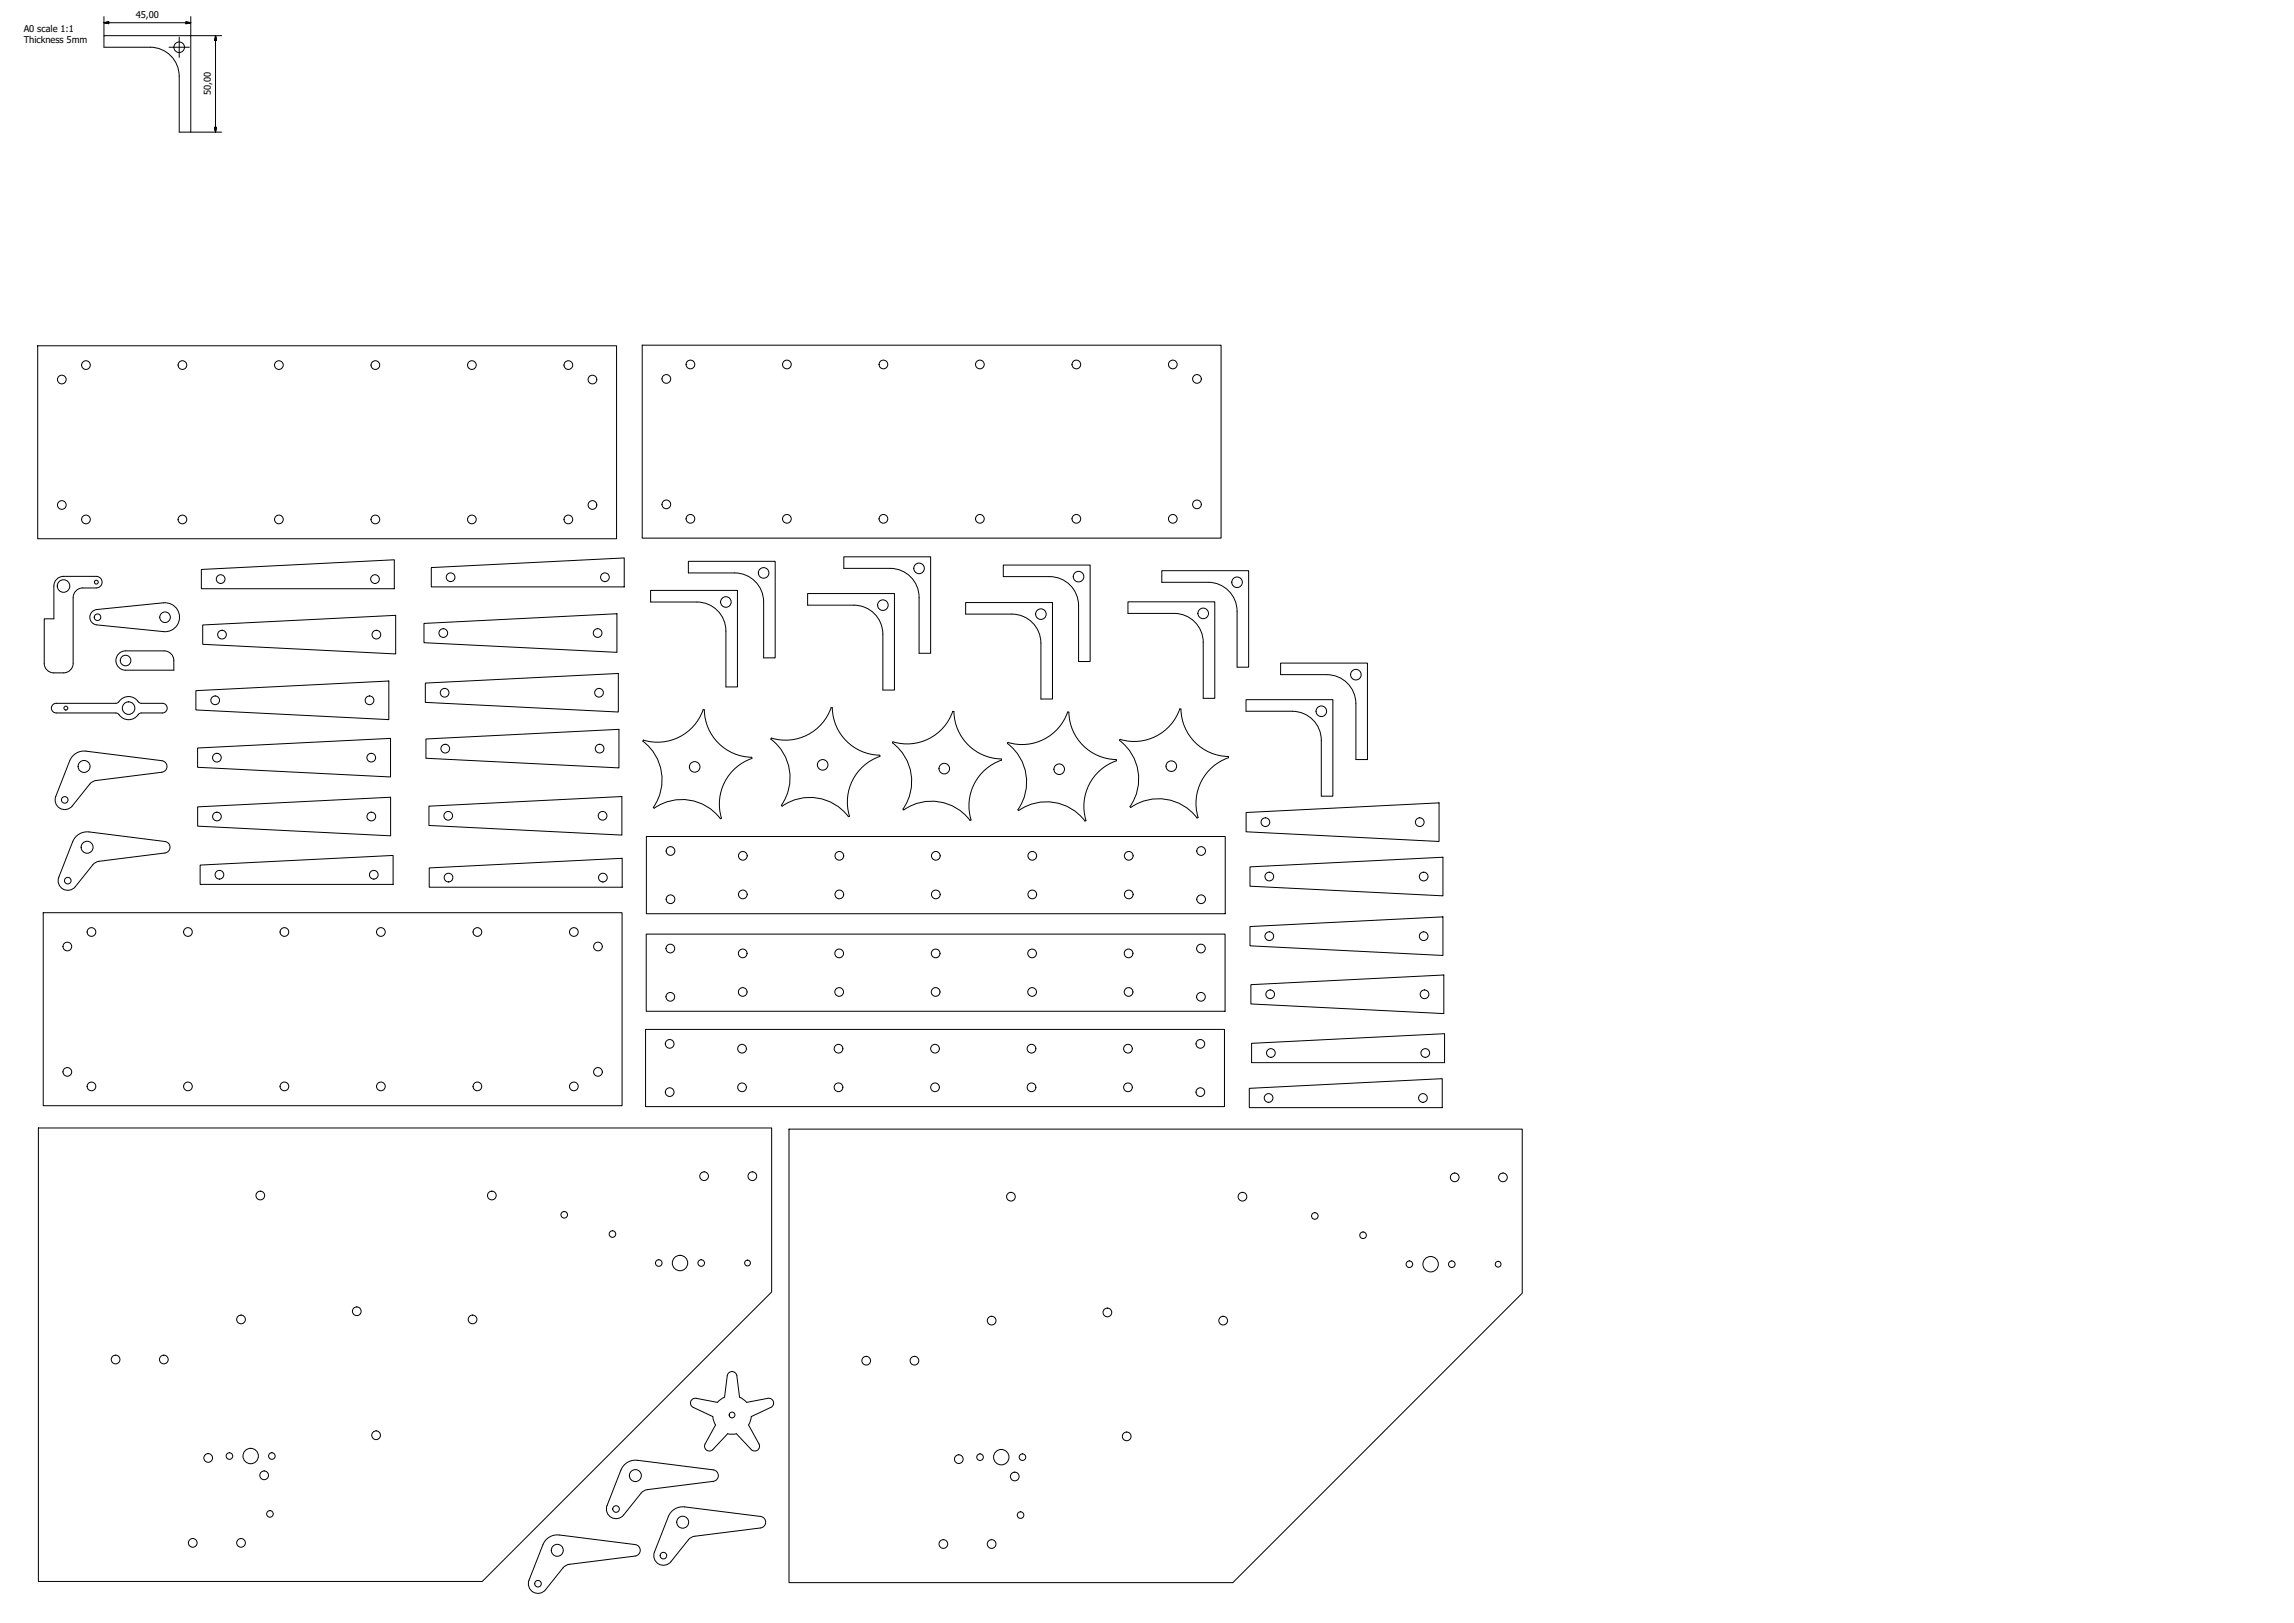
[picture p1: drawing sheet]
<svg xmlns="http://www.w3.org/2000/svg" width="1189mm" height="841mm" viewBox="0 0 1189 841" stroke-linecap="round" stroke-linejoin="round" font-family="sans-serif">
<defs><g id="words">
<g font-size="4.8">
<text x="70" y="9">45,00</text>
<text x="12" y="16">A0 scale 1:1</text>
<text x="12" y="22">Thickness 5mm</text>
<text x="109" y="49" transform="rotate(-90 109 49)">50,00</text>
</g>
</g></defs>
<!-- layer: Visible (ISO) -->
<g fill="none" stroke="#000" stroke-width=".52">
<path d="M54 18h45v50h-6v-29a15 15 0 0 0-15-15h-24zM20 179h300v100h-300zM333 179h300v100h-300zM104 295l100-5v15h-100zM224 294l100-5v15h-100zM357 291h45v50h-6v-29a15 15 0 0 0-15-15h-24zM437 289h45v50h-6v-29a15 15 0 0 0-15-15h-24zM520 293h45v50h-6v-29a15 15 0 0 0-15-15h-24zM602 296h45v50h-6v-29a15 15 0 0 0-15-15h-24zM29 300l2-1h2h17a3 3 0 0 1 3 3 3 3 0 0 1-3 3h-7a5 5 0 0 0-5 5v34a5 5 0 0 1-5 5h-5a5 5 0 0 1-5-5v-23h5v-17zM48 317l2-1 35-4a8 8 0 0 1 8 8 8 8 0 0 1-8 7l-35-3a4 4 0 0 1-3-3 4 4 0 0 1 1-4zM337 306h45v50h-6v-29a15 15 0 0 0-15-15h-24z"/>
<path d="M419 308h45v50h-6v-29a15 15 0 0 0-15-15h-24zM500 312h45v50h-6v-29a15 15 0 0 0-15-15h-24zM585 312h45v50h-6v-29a15 15 0 0 0-15-15h-24zM61 339l2-1 2-1h20a5 5 0 0 1 5 5v5h-25a5 5 0 0 1-4-3 5 5 0 0 1 0-5zM105 324l100-5v20l-100-5zM220 323l100-5v20l-100-5zM102 358l100-5v20l-100-5zM220 354l100-5v20l-100-5zM664 344h45v50h-6v-29a15 15 0 0 0-15-15h-24zM27 365l2-1h32a7 7 0 0 1 11 0h12a2.5 2.5 0 0 1 3 3 2.5 2.5 0 0 1-3 2l-12 1a7 7 0 0 1-11 0l-32-1a2.5 2.5 0 0 1-2-1 2.5 2.5 0 0 1 0-3zM494 369a26 26 0 0 1-31 16h-1M494 369a25 25 0 0 0 25 24v1"/>
<path d="M646 363h45v50h-6v-29a15 15 0 0 0-15-15h-24zM102 388l100-5v20l-100-5zM221 383l100-5v20l-100-5zM333 383v1a26 26 0 0 1 6 35 26 26 0 0 1 35 5 26 26 0 0 1 16-31 26 26 0 0 1-25-25 25 25 0 0 1-32 16M400 382a25 25 0 0 0 31-15 26 26 0 0 0 25 25 26 26 0 0 0-16 31 26 26 0 0 0-35-6 26 26 0 0 0-5-34zM463 385a25 25 0 0 1 5 34 26 26 0 0 1 32 3l3 3M519 394a25 25 0 0 0-16 31M580 383a25 25 0 0 0 32-16 26 26 0 0 0 25 25 26 26 0 0 0-16 32 26 26 0 0 0-35-6 26 26 0 0 0-6-35zM47 406l3-2 34-4a3 3 0 0 0 3-3 3 3 0 0 0-3-3l-39-5a8 8 0 0 0-9 5l-7 19M47 406l-10 12a5 5 0 0 1-6 1 5 5 0 0 1-2-6M102 418l100-5v20l-100-5zM222 418l100-5v20l-100-5z"/>
<path d="M528 420a25 25 0 0 0-6-35 26 26 0 0 0 32-16 26 26 0 0 0 25 25 26 26 0 0 0-16 31h-1a26 26 0 0 0-34-5h-1M46 431l40 5M46 431a8 8 0 0 0-8 5l-8 19a5 5 0 0 0 3 6 5 5 0 0 0 6-2l9-11 2-1 36-5M85 436a3 3 0 0 1 3 3 3 3 0 0 1-3 3M335 433h300v40h-300zM646 421l100-5v20l-100-5zM104 448l100-5v15h-100zM222 450l100-5v15h-100zM648 449l100-5v20l-100-5zM22 473h300v100h-300zM335 484h300v40h-300zM648 480l100-5v20l-100-5z"/>
<path d="M648 510l100-5v20l-100-5zM335 533h300v40h-300zM649 541l100-5v15h-100zM647 564l100-5v15h-100zM20 585h380v84l-150 150h-230zM409 585h380v85l-150 150h-230zM359 729l10 5 2 4-6 10a2.5 2.5 0 0 0 1 3 2.5 2.5 0 0 0 3 0l8-8M372 727l-11-2a2.5 2.5 0 0 0-3 1 2.5 2.5 0 0 0 1 3M375 724l2-11a2.5 2.5 0 0 1 2-2 2.5 2.5 0 0 1 3 2l1 11 4 3M376 724l-4 3M387 727l11-2a2.5 2.5 0 0 1 3 1 2.5 2.5 0 0 1-2 3l-10 5-1 4 5 10a2.5 2.5 0 0 1 0 3 2.5 2.5 0 0 1-4 0M330 757l40 5a3 3 0 0 1 2 3 3 3 0 0 1-2 3l-36 4-2 2-9 11a5 5 0 0 1-6 1 5 5 0 0 1-2-6l7-18a8 8 0 0 1 8-5"/>
<path d="M377 743h5l7 8M283 798a8 8 0 0 1 7-3l39 5a3 3 0 0 1 3 3 3 3 0 0 1-3 3l-35 5-2 1-9 12a5 5 0 0 1-7 1 5 5 0 0 1-2-6l7-19zM348 783a8 8 0 0 1 7-2l39 5a3 3 0 0 1 3 3 3 3 0 0 1-3 3l-35 4-2 2-9 11a5 5 0 0 1-7 1 5 5 0 0 1-2-6l7-18z"/>
<circle cx="93" cy="24" r="2.7"/>
<circle cx="32" cy="197" r="2.3"/>
<circle cx="45" cy="189" r="2.3"/>
<circle cx="95" cy="189" r="2.3"/>
<circle cx="145" cy="189" r="2.3"/>
<circle cx="195" cy="189" r="2.3"/>
<circle cx="245" cy="189" r="2.3"/>
<circle cx="295" cy="189" r="2.3"/>
<circle cx="307" cy="197" r="2.3"/>
<circle cx="345" cy="196" r="2.3"/>
<circle cx="358" cy="189" r="2.3"/>
<circle cx="408" cy="189" r="2.3"/>
<circle cx="458" cy="189" r="2.3"/>
<circle cx="508" cy="189" r="2.3"/>
<circle cx="558" cy="189" r="2.3"/>
<circle cx="608" cy="189" r="2.3"/>
<circle cx="620" cy="196" r="2.3"/>
<circle cx="32" cy="262" r="2.3"/>
<circle cx="45" cy="269" r="2.3"/>
<circle cx="95" cy="269" r="2.3"/>
<circle cx="145" cy="269" r="2.3"/>
<circle cx="195" cy="269" r="2.3"/>
<circle cx="245" cy="269" r="2.3"/>
<circle cx="295" cy="269" r="2.3"/>
<circle cx="307" cy="262" r="2.3"/>
<circle cx="345" cy="261" r="2.3"/>
<circle cx="358" cy="269" r="2.3"/>
<circle cx="408" cy="269" r="2.3"/>
<circle cx="458" cy="269" r="2.3"/>
<circle cx="508" cy="269" r="2.3"/>
<circle cx="558" cy="269" r="2.3"/>
<circle cx="608" cy="269" r="2.3"/>
<circle cx="620" cy="261" r="2.3"/>
<circle cx="234" cy="299" r="2.3"/>
<circle cx="314" cy="299" r="2.3"/>
<circle cx="396" cy="297" r="2.7"/>
<circle cx="476" cy="295" r="2.7"/>
<circle cx="559" cy="299" r="2.7"/>
<circle cx="33" cy="304" r="3"/>
<circle cx="50" cy="302" r="1"/>
<circle cx="51" cy="320" r="1.7"/>
<circle cx="86" cy="320" r="2.7"/>
<circle cx="114" cy="300" r="2.3"/>
<circle cx="194" cy="300" r="2.3"/>
<circle cx="376" cy="312" r="2.7"/>
<circle cx="458" cy="314" r="2.7"/>
<circle cx="539" cy="318" r="2.7"/>
<circle cx="624" cy="318" r="2.7"/>
<circle cx="641" cy="302" r="2.7"/>
<circle cx="115" cy="329" r="2.3"/>
<circle cx="195" cy="329" r="2.3"/>
<circle cx="230" cy="328" r="2.3"/>
<circle cx="310" cy="328" r="2.3"/>
<circle cx="65" cy="342" r="2.7"/>
<circle cx="230" cy="359" r="2.3"/>
<circle cx="310" cy="359" r="2.3"/>
<circle cx="703" cy="350" r="2.7"/>
<circle cx="34" cy="367" r="1"/>
<circle cx="67" cy="367" r="3"/>
<circle cx="112" cy="363" r="2.3"/>
<circle cx="192" cy="363" r="2.3"/>
<circle cx="685" cy="369" r="2.7"/>
<circle cx="44" cy="397" r="3"/>
<circle cx="112" cy="393" r="2.3"/>
<circle cx="192" cy="393" r="2.3"/>
<circle cx="231" cy="388" r="2.3"/>
<circle cx="311" cy="388" r="2.3"/>
<circle cx="360" cy="397" r="2.7"/>
<circle cx="426" cy="396" r="2.7"/>
<circle cx="489" cy="398" r="2.7"/>
<circle cx="549" cy="399" r="2.7"/>
<circle cx="607" cy="397" r="2.7"/>
<circle cx="34" cy="415" r="1.7"/>
<circle cx="45" cy="439" r="3"/>
<circle cx="112" cy="423" r="2.3"/>
<circle cx="192" cy="423" r="2.3"/>
<circle cx="232" cy="423" r="2.3"/>
<circle cx="312" cy="423" r="2.3"/>
<circle cx="656" cy="426" r="2.3"/>
<circle cx="736" cy="426" r="2.3"/>
<circle cx="35" cy="456" r="1.7"/>
<circle cx="114" cy="453" r="2.3"/>
<circle cx="194" cy="453" r="2.3"/>
<circle cx="232" cy="455" r="2.3"/>
<circle cx="312" cy="455" r="2.3"/>
<circle cx="347" cy="441" r="2.3"/>
<circle cx="385" cy="443" r="2.3"/>
<circle cx="435" cy="443" r="2.3"/>
<circle cx="485" cy="443" r="2.3"/>
<circle cx="535" cy="443" r="2.3"/>
<circle cx="585" cy="443" r="2.3"/>
<circle cx="622" cy="441" r="2.3"/>
<circle cx="658" cy="454" r="2.3"/>
<circle cx="738" cy="454" r="2.3"/>
<circle cx="347" cy="466" r="2.3"/>
<circle cx="385" cy="463" r="2.3"/>
<circle cx="435" cy="463" r="2.3"/>
<circle cx="485" cy="463" r="2.3"/>
<circle cx="535" cy="463" r="2.3"/>
<circle cx="585" cy="463" r="2.3"/>
<circle cx="622" cy="466" r="2.3"/>
<circle cx="35" cy="490" r="2.3"/>
<circle cx="47" cy="483" r="2.3"/>
<circle cx="97" cy="483" r="2.3"/>
<circle cx="147" cy="483" r="2.3"/>
<circle cx="197" cy="483" r="2.3"/>
<circle cx="247" cy="483" r="2.3"/>
<circle cx="297" cy="483" r="2.3"/>
<circle cx="310" cy="490" r="2.3"/>
<circle cx="347" cy="492" r="2.3"/>
<circle cx="385" cy="494" r="2.3"/>
<circle cx="435" cy="494" r="2.3"/>
<circle cx="485" cy="494" r="2.3"/>
<circle cx="535" cy="494" r="2.3"/>
<circle cx="585" cy="494" r="2.3"/>
<circle cx="622" cy="492" r="2.3"/>
<circle cx="658" cy="485" r="2.3"/>
<circle cx="738" cy="485" r="2.3"/>
<circle cx="347" cy="517" r="2.3"/>
<circle cx="385" cy="514" r="2.3"/>
<circle cx="435" cy="514" r="2.3"/>
<circle cx="485" cy="514" r="2.3"/>
<circle cx="535" cy="514" r="2.3"/>
<circle cx="585" cy="514" r="2.3"/>
<circle cx="622" cy="517" r="2.3"/>
<circle cx="658" cy="515" r="2.3"/>
<circle cx="738" cy="515" r="2.3"/>
<circle cx="35" cy="555" r="2.3"/>
<circle cx="310" cy="555" r="2.3"/>
<circle cx="347" cy="541" r="2.3"/>
<circle cx="385" cy="543" r="2.3"/>
<circle cx="435" cy="543" r="2.3"/>
<circle cx="485" cy="543" r="2.3"/>
<circle cx="535" cy="543" r="2.3"/>
<circle cx="585" cy="543" r="2.3"/>
<circle cx="622" cy="541" r="2.3"/>
<circle cx="659" cy="546" r="2.3"/>
<circle cx="739" cy="546" r="2.3"/>
<circle cx="47" cy="563" r="2.3"/>
<circle cx="97" cy="563" r="2.3"/>
<circle cx="147" cy="563" r="2.3"/>
<circle cx="197" cy="563" r="2.3"/>
<circle cx="247" cy="563" r="2.3"/>
<circle cx="297" cy="563" r="2.3"/>
<circle cx="347" cy="566" r="2.3"/>
<circle cx="385" cy="563" r="2.3"/>
<circle cx="435" cy="563" r="2.3"/>
<circle cx="485" cy="563" r="2.3"/>
<circle cx="535" cy="563" r="2.3"/>
<circle cx="585" cy="563" r="2.3"/>
<circle cx="622" cy="566" r="2.3"/>
<circle cx="657" cy="569" r="2.3"/>
<circle cx="737" cy="569" r="2.3"/>
<circle cx="135" cy="620" r="2.3"/>
<circle cx="255" cy="620" r="2.3"/>
<circle cx="365" cy="609" r="2.3"/>
<circle cx="390" cy="609" r="2.3"/>
<circle cx="754" cy="610" r="2.3"/>
<circle cx="779" cy="610" r="2.3"/>
<circle cx="292" cy="629" r="1.7"/>
<circle cx="317" cy="639" r="1.7"/>
<circle cx="524" cy="620" r="2.3"/>
<circle cx="644" cy="620" r="2.3"/>
<circle cx="681" cy="630" r="1.7"/>
<circle cx="341" cy="654" r="1.7"/>
<circle cx="352" cy="654" r="4"/>
<circle cx="363" cy="654" r="1.7"/>
<circle cx="387" cy="654" r="1.5"/>
<circle cx="706" cy="640" r="1.7"/>
<circle cx="730" cy="655" r="1.7"/>
<circle cx="741" cy="655" r="4"/>
<circle cx="752" cy="655" r="1.7"/>
<circle cx="776" cy="655" r="1.5"/>
<circle cx="185" cy="679" r="2.3"/>
<circle cx="125" cy="684" r="2.3"/>
<circle cx="245" cy="684" r="2.3"/>
<circle cx="514" cy="684" r="2.3"/>
<circle cx="574" cy="680" r="2.3"/>
<circle cx="634" cy="684" r="2.3"/>
<circle cx="60" cy="704" r="2.3"/>
<circle cx="85" cy="704" r="2.3"/>
<circle cx="449" cy="705" r="2.3"/>
<circle cx="474" cy="705" r="2.3"/>
<circle cx="379" cy="733" r="1.5"/>
<circle cx="108" cy="755" r="2.3"/>
<circle cx="119" cy="755" r="1.7"/>
<circle cx="130" cy="755" r="4"/>
<circle cx="141" cy="755" r="1.7"/>
<circle cx="195" cy="744" r="2.3"/>
<circle cx="497" cy="756" r="2.3"/>
<circle cx="508" cy="755" r="1.7"/>
<circle cx="519" cy="755" r="4"/>
<circle cx="530" cy="755" r="1.7"/>
<circle cx="584" cy="744" r="2.3"/>
<circle cx="137" cy="764" r="2.3"/>
<circle cx="329" cy="765" r="3"/>
<circle cx="526" cy="765" r="2.3"/>
<circle cx="100" cy="800" r="2.3"/>
<circle cx="125" cy="800" r="2.3"/>
<circle cx="140" cy="784" r="1.7"/>
<circle cx="319" cy="782" r="1.7"/>
<circle cx="354" cy="789" r="3"/>
<circle cx="529" cy="785" r="1.7"/>
<circle cx="289" cy="803" r="3"/>
<circle cx="344" cy="806" r="1.7"/>
<circle cx="489" cy="800" r="2.3"/>
<circle cx="514" cy="800" r="2.3"/>
<circle cx="279" cy="821" r="1.7"/>
</g>
<!-- layer: Dimension (ISO) -->
<path d="M54 12l2-1v1zM54 12h45M54 9v9M96 11l3 1h-3zM99 9v9h16M112 18v3h-1zM112 18v50M99 68h16M111 66h1v2z" fill="none" stroke="#000" stroke-width=".52"/>
<path d="M54 12l2-1zM54 12l2-1v1zM96 12h3zM96 11l3 1h-3zM112 18v3zM112 18v3h-1zM111 66l1 2zM111 66h1v2z" fill="#000" stroke="#000" stroke-width=".52"/>
<!-- layer: Center Mark (ISO) -->
<path d="M93 19v11M88 24h10" fill="none" stroke="#000" stroke-width=".52"/>
<use href="#words"/>
</svg>
